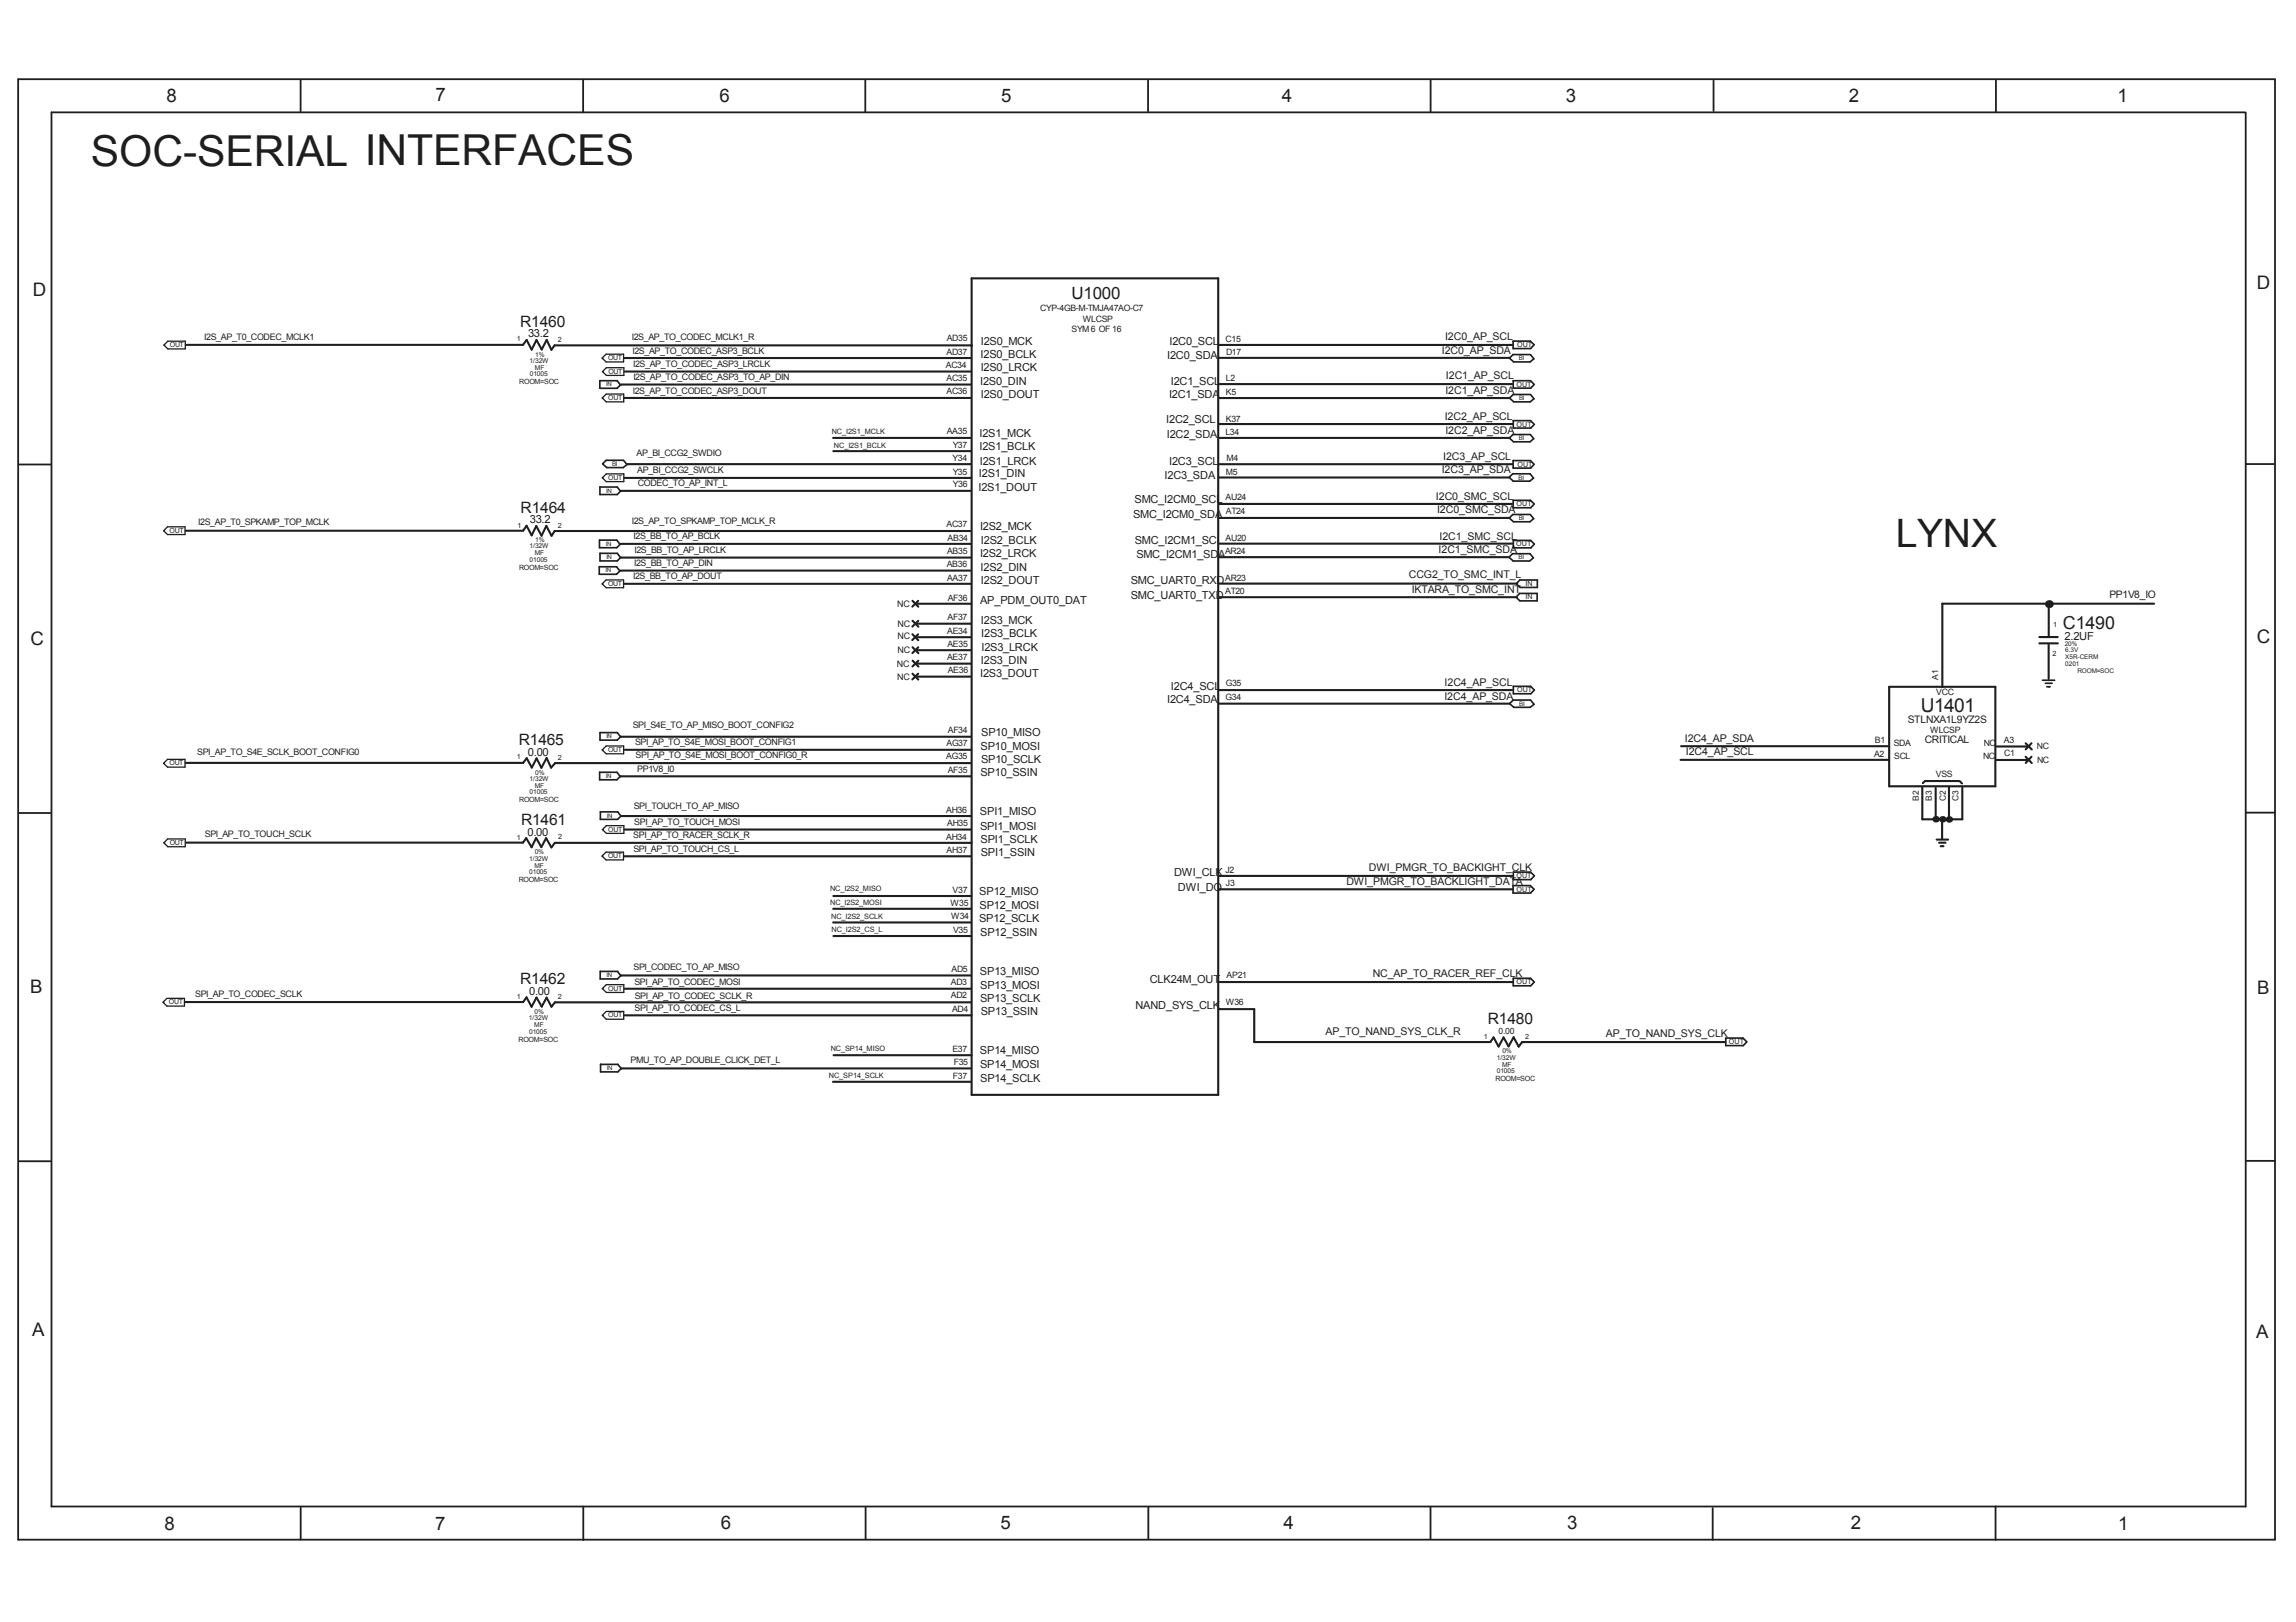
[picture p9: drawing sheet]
<svg xmlns="http://www.w3.org/2000/svg" width="297mm" height="210mm" viewBox="0 0 297 210" stroke-linecap="round" stroke-linejoin="round" font-family="sans-serif">
<defs><g id="words">
<text font-size="5.5" fill="#1e1e1e" x="11.8" y="21.5">SOC-SERIAL INTERFACES</text>
<text font-size="5.1" fill="#1e1e1e" x="245.3" y="70.8">LYNX</text>
<text font-size="2.5" fill="#1e1e1e" x="248.5" y="92.1">U1401</text>
<g font-size="2.4" fill="#1e1e1e">
<text x="21.6" y="13.3">8</text>
<text x="56.3" y="13.1">7</text>
<text x="93.1" y="13.3">6</text>
<text x="129.5" y="13.2">5</text>
<text x="165.8" y="13.3">4</text>
<text x="202.6" y="13.2">3</text>
<text x="239.2" y="13.1">2</text>
<text x="273.9" y="13.2">1</text>
<text x="4.2" y="38.3">D</text>
<text x="292" y="37.4">D</text>
<text x="3.9" y="83.4">C</text>
<text x="292" y="83.3">C</text>
<text x="3.9" y="128.4">B</text>
<text x="292" y="128.6">B</text>
<text x="4.2" y="172.9">A</text>
<text x="291.9" y="173.1">A</text>
<text x="21.3" y="198">8</text>
<text x="56.3" y="197.9">7</text>
<text x="93.3" y="197.9">6</text>
<text x="129.4" y="197.9">5</text>
<text x="166.1" y="197.9">4</text>
<text x="202.7" y="197.9">3</text>
<text x="239.4" y="197.9">2</text>
<text x="274" y="198">1</text>
</g>
<text font-size="2.3" fill="#1e1e1e" x="266.9" y="81.4">C1490</text>
<text font-size="2.2" fill="#1e1e1e" x="138.6" y="38.7">U1000</text>
<g font-size="2" fill="#1e1e1e">
<text x="67.3" y="42.3">R1460</text>
<text x="67.4" y="66.4">R1464</text>
<text x="67.1" y="96.4">R1465</text>
<text x="67.4" y="106.8">R1461</text>
<text x="67.3" y="127.3">R1462</text>
<text x="192.5" y="132.5">R1480</text>
</g>
<g font-size="1.4" fill="#1e1e1e">
<text x="68.3" y="43.6">33.2</text>
<text x="126.9" y="46.4">I2S0_BCLK</text>
<text x="126.9" y="44.6">I2S0_MCK</text>
<text x="151" y="46.4">I2C0_SDA</text>
<text x="151.3" y="44.7">I2C0_SCL</text>
<text x="186.5" y="45.8">I2C0_AP_SDA</text>
<text x="187" y="44">I2C0_AP_SCL</text>
<text x="126.8" y="49.8">I2S0_DIN</text>
<text x="126.9" y="48.1">I2S0_LRCK</text>
<text x="126.9" y="51.5">I2S0_DOUT</text>
<text x="151.2" y="51.6">I2C1_SDA</text>
<text x="151.5" y="49.8">I2C1_SCL</text>
<text x="187" y="51">I2C1_AP_SDA</text>
<text x="187.1" y="49.1">I2C1_AP_SCL</text>
<text x="126.7" y="56.6">I2S1_MCK</text>
<text x="126.7" y="58.3">I2S1_BCLK</text>
<text x="150.9" y="54.8">I2C2_SCL</text>
<text x="151" y="56.6">I2C2_SDA</text>
<text x="186.7" y="59.5">I2C3_AP_SCL</text>
<text x="186.9" y="54.3">I2C2_AP_SCL</text>
<text x="187" y="56.1">I2C2_AP_SDA</text>
<text x="126.6" y="63.6">I2S1_DOUT</text>
<text x="126.6" y="61.8">I2S1_DIN</text>
<text x="126.8" y="60.1">I2S1_LRCK</text>
<text x="146.8" y="65.1">SMC_I2CM0_SCL</text>
<text x="150.7" y="62">I2C3_SDA</text>
<text x="151.2" y="60.1">I2C3_SCL</text>
<text x="185.8" y="64.7">I2C0_SMC_SCL</text>
<text x="186.5" y="61.2">I2C3_AP_SDA</text>
<text x="68.5" y="67.7">33.2</text>
<text x="126.8" y="68.6">I2S2_MCK</text>
<text x="126.9" y="70.5">I2S2_BCLK</text>
<text x="146.6" y="67">SMC_I2CM0_SDA</text>
<text x="146.8" y="70.4">SMC_I2CM1_SCL</text>
<text x="185.9" y="66.4">I2C0_SMC_SDA</text>
<text x="186.1" y="71.6">I2C1_SMC_SDA</text>
<text x="186.2" y="69.9">I2C1_SMC_SCL</text>
<text x="126.8" y="72.1">I2S2_LRCK</text>
<text x="126.9" y="73.9">I2S2_DIN</text>
<text x="126.9" y="75.6">I2S2_DOUT</text>
<text x="146.3" y="75.5">SMC_UART0_RXD</text>
<text x="146.3" y="77.5">SMC_UART0_TXD</text>
<text x="147" y="72.2">SMC_I2CM1_SDA</text>
<text x="182.3" y="74.8">CCG2_TO_SMC_INT_L</text>
<text x="182.6" y="76.7">IKTARA_TO_SMC_INT</text>
<text x="126.8" y="78.2">AP_PDM_OUT0_DAT</text>
<text x="126.9" y="80.7">I2S3_MCK</text>
<text x="126.9" y="82.5">I2S3_BCLK</text>
<text x="267.1" y="82.8">2.2UF</text>
<text x="126.8" y="87.6">I2S3_DOUT</text>
<text x="126.9" y="85.9">I2S3_DIN</text>
<text x="127" y="84.2">I2S3_LRCK</text>
<text x="151.5" y="89.3">I2C4_SCL</text>
<text x="186.9" y="88.8">I2C4_AP_SCL</text>
<text x="126.9" y="95.2">SP10_MISO</text>
<text x="151" y="91">I2C4_SDA</text>
<text x="186.9" y="90.5">I2C4_AP_SDA</text>
<text x="68.3" y="97.8">0.00</text>
<text x="126.8" y="100.5">SP10_SSIN</text>
<text x="126.9" y="97.1">SP10_MOSI</text>
<text x="126.9" y="98.8">SP10_SCLK</text>
<text x="218" y="96">I2C4_AP_SDA</text>
<text x="218.1" y="97.8">I2C4_AP_SCL</text>
<text x="126.8" y="105.5">SPI1_MISO</text>
<text x="126.8" y="107.4">SPI1_MOSI</text>
<text x="68.2" y="108.1">0.00</text>
<text x="126.9" y="109.1">SPI1_SCLK</text>
<text x="126.9" y="110.8">SPI1_SSIN</text>
<text x="151.9" y="113.4">DWI_CLK</text>
<text x="177.1" y="112.7">DWI_PMGR_TO_BACKIGHT_CLK</text>
<text x="126.7" y="119.3">SP12_SCLK</text>
<text x="126.7" y="115.9">SP12_MISO</text>
<text x="126.7" y="117.6">SP12_MOSI</text>
<text x="152.4" y="115.3">DWI_DO</text>
<text x="174.2" y="114.5">DWI_PMGR_TO_BACKLIGHT_DATA</text>
<text x="126.8" y="121.1">SP12_SSIN</text>
<text x="68.5" y="128.8">0.00</text>
<text x="126.8" y="126.2">SP13_MISO</text>
<text x="126.8" y="129.7">SP13_SCLK</text>
<text x="126.8" y="128">SP13_MOSI</text>
<text x="126.9" y="131.4">SP13_SSIN</text>
<text x="146.9" y="130.6">NAND_SYS_CLK</text>
<text x="148.8" y="127.2">CLK24M_OUT</text>
<text x="177.6" y="126.4">NC_AP_TO_RACER_REF_CLK</text>
<text x="126.8" y="136.4">SP14_MISO</text>
<text x="171.5" y="134">AP_TO_NAND_SYS_CLK_R</text>
<text x="207.8" y="134.2">AP_TO_NAND_SYS_CLK</text>
<text x="126.8" y="138.3">SP14_MOSI</text>
<text x="126.8" y="140">SP14_SCLK</text>
</g>
<g font-size="1.3" fill="#1e1e1e">
<text x="272.9" y="77.4">PP1V8_IO</text>
<text x="246.8" y="93.5">STLNXA1L9YZ2S</text>
<text x="249" y="96.2">CRITICAL</text>
</g>
<g font-size="1.2" fill="#1e1e1e">
<text x="26.4" y="44">I2S_AP_T0_CODEC_MCLK1</text>
<text x="81.7" y="44">I2S_AP_TO_CODEC_MCLK1_R</text>
<text x="81.8" y="45.8">I2S_AP_TO_CODEC_ASP3_BCLK</text>
<text x="81.9" y="47.5">I2S_AP_TO_CODEC_ASP3_LRCLK</text>
<text x="81.9" y="51">I2S_AP_TO_CODEC_ASP3_DOUT</text>
<text x="81.9" y="49.2">I2S_AP_TO_CODEC_ASP3_TO_AP_DIN</text>
<text x="82.4" y="59.1">AP_BI_CCG2_SWDIO</text>
<text x="82.4" y="61.2">AP_BI_CCG2_SWCLK</text>
<text x="82.5" y="62.9">CODEC_TO_AP_INT_L</text>
<text x="25.6" y="68">I2S_AP_T0_SPKAMP_TOP_MCLK</text>
<text x="81.7" y="67.9">I2S_AP_TO_SPKAMP_TOP_MCLK_R</text>
<text x="82" y="69.8">I2S_BB_TO_AP_BCLK</text>
<text x="82.1" y="71.5">I2S_BB_TO_AP_LRCLK</text>
<text x="81.9" y="75">I2S_BB_TO_AP_DOUT</text>
<text x="82" y="73.3">I2S_BB_TO_AP_DIN</text>
<text x="116.1" y="78.5">NC</text>
<text x="116.1" y="82.7">NC</text>
<text x="116.1" y="81.1">NC</text>
<text x="116" y="86.3">NC</text>
<text x="116.1" y="88">NC</text>
<text x="116.1" y="84.4">NC</text>
<text x="81.9" y="94.3">SPI_S4E_TO_AP_MISO_BOOT_CONFIG2</text>
<text x="25.5" y="97.7">SPI_AP_TO_S4E_SCLK_BOOT_CONFIG0</text>
<text x="82.2" y="96.5">SPI_AP_TO_S4E_MOSI_BOOT_CONFIG1</text>
<text x="82.2" y="98.1">SPI_AP_TO_S4E_MOSI_BOOT_CONFIG0_R</text>
<text x="82.4" y="100">PP1V8_I0</text>
<text x="82" y="104.8">SPI_TOUCH_TO_AP_MISO</text>
<text x="82" y="106.8">SPI_AP_TO_TOUCH_MOSI</text>
<text x="26.5" y="108.3">SPI_AP_TO_TOUCH_SCLK</text>
<text x="81.9" y="108.5">SPI_AP_TO_RACER_SCLK_R</text>
<text x="81.9" y="110.2">SPI_AP_TO_TOUCH_CS_L</text>
<text x="82" y="125.5">SPI_CODEC_TO_AP_MISO</text>
<text x="25.2" y="129">SPI_AP_TO_CODEC_SCLK</text>
<text x="82.1" y="127.5">SPI_AP_TO_CODEC_MOSI</text>
<text x="82.1" y="130.9">SPI_AP_TO_CODEC_CS_L</text>
<text x="82.1" y="129.2">SPI_AP_TO_CODEC_SCLK_R</text>
<text x="81.6" y="137.6">PMU_TO_AP_DOUBLE_CLICK_DET_L</text>
</g>
<g font-size="1.1" fill="#1e1e1e">
<text x="134.6" y="40.2">CYP-4GB-M-TMJA47AO-C7</text>
<text x="140.1" y="41.7">WLCSP</text>
<text x="122.4" y="47.6">AC34</text>
<text x="122.4" y="46">AD37</text>
<text x="122.5" y="44.2">AD35</text>
<text x="138.6" y="42.9">SYM6 OF 16</text>
<text x="158.6" y="44.2">C15</text>
<text x="158.6" y="45.9">D17</text>
<text x="122.5" y="49.3">AC35</text>
<text x="122.5" y="51.1">AC36</text>
<text x="158.6" y="51.1">K5</text>
<text x="158.6" y="49.3">L2</text>
<text x="122.5" y="56.2">AA35</text>
<text x="123.2" y="59.7">Y34</text>
<text x="123.3" y="58">Y37</text>
<text x="158.5" y="56.2">L34</text>
<text x="158.6" y="54.5">K37</text>
<text x="158.7" y="59.7">M4</text>
<text x="123.3" y="61.4">Y35</text>
<text x="123.3" y="63.1">Y36</text>
<text x="158.6" y="64.8">AU24</text>
<text x="158.6" y="61.5">M5</text>
<text x="122.5" y="68.2">AC37</text>
<text x="122.5" y="71.7">AB35</text>
<text x="122.6" y="70">AB34</text>
<text x="158.5" y="71.6">AR24</text>
<text x="158.6" y="70">AU20</text>
<text x="158.6" y="66.6">AT24</text>
<text x="122.5" y="73.4">AB36</text>
<text x="122.5" y="75.1">AA37</text>
<text x="122.6" y="77.8">AF36</text>
<text x="158.5" y="75.2">AR23</text>
<text x="158.5" y="76.9">AT20</text>
<text x="122.5" y="82">AE34</text>
<text x="122.6" y="83.7">AE35</text>
<text x="122.6" y="80.3">AF37</text>
<text x="122.5" y="85.4">AE37</text>
<text x="122.6" y="87.1">AE36</text>
<text x="158.6" y="88.8">G35</text>
<text x="250.5" y="89.9">VCC</text>
<text x="250.7" y="87.9" transform="rotate(-90 250.7 87.9)">A1</text>
<text x="122.6" y="94.9">AF34</text>
<text x="158.6" y="90.6">G34</text>
<text x="249.7" y="94.9">WLCSP</text>
<text x="122.4" y="98.3">AG35</text>
<text x="122.4" y="96.6">AG37</text>
<text x="122.6" y="100">AF35</text>
<text x="242.5" y="97.9">A2</text>
<text x="242.6" y="96.2">B1</text>
<text x="245" y="96.5">SDA</text>
<text x="245.1" y="98.2">SCL</text>
<text x="250.4" y="100.6">VSS</text>
<text x="256.6" y="98.3">NC</text>
<text x="256.6" y="96.5">NC</text>
<text x="259.3" y="96.2">A3</text>
<text x="259.3" y="97.9">C1</text>
<text x="263.5" y="96.9">NC</text>
<text x="263.5" y="98.8">NC</text>
<text x="122.4" y="105.2">AH36</text>
<text x="122.5" y="106.9">AH35</text>
<text x="248.2" y="103.6" transform="rotate(-90 248.2 103.6)">B2</text>
<text x="249.9" y="103.6" transform="rotate(-90 249.9 103.6)">B3</text>
<text x="251.7" y="103.7" transform="rotate(-90 251.7 103.7)">C2</text>
<text x="253.4" y="103.7" transform="rotate(-90 253.4 103.7)">C3</text>
<text x="122.4" y="108.7">AH34</text>
<text x="122.4" y="110.4">AH37</text>
<text x="158.5" y="112.9">J2</text>
<text x="123" y="117.2">W35</text>
<text x="123.1" y="118.9">W34</text>
<text x="123.2" y="115.5">V37</text>
<text x="158.6" y="114.7">J3</text>
<text x="123.1" y="125.8">AD5</text>
<text x="123.3" y="120.7">V35</text>
<text x="123" y="127.5">AD3</text>
<text x="123" y="129.2">AD2</text>
<text x="123.2" y="131">AD4</text>
<text x="158.6" y="130">W36</text>
<text x="158.7" y="126.6">AP21</text>
<text x="123.2" y="136.1">E37</text>
<text x="123.4" y="137.9">F35</text>
<text x="193.9" y="133.8">0.00</text>
<text x="123.3" y="139.6">F37</text>
</g>
<g font-size="1" fill="#1e1e1e">
<text x="107.6" y="56.2">NC_I2S1_MCLK</text>
<text x="107.9" y="57.9">NC_I2S1_BCLK</text>
<text x="107.4" y="115.3">NC_I2S2_MISO</text>
<text x="107.4" y="117.1">NC_I2S2_MOSI</text>
<text x="107.5" y="118.9">NC_I2S2_SCLK</text>
<text x="107.6" y="120.6">NC_I2S2_CS_L</text>
<text x="107.5" y="136">NC_SP14_MISO</text>
<text x="107.2" y="139.5">NC_SP14_SCLK</text>
</g>
<g font-size=".9" fill="#1e1e1e">
<text x="22" y="44.9">OUT</text>
<text x="66.9" y="44.2">1</text>
<text x="68.5" y="46.9">1/32W</text>
<text x="69.2" y="47.8">MF</text>
<text x="69.2" y="46.1">1%</text>
<text x="72.2" y="44.3">2</text>
<text x="78.7" y="46.6">OUT</text>
<text x="196.3" y="44.9">OUT</text>
<text x="67.2" y="49.7">ROOM=SOC</text>
<text x="68.5" y="48.7">01005</text>
<text x="78.7" y="51.8">OUT</text>
<text x="78.7" y="48.4">OUT</text>
<text x="196.2" y="50.1">OUT</text>
<text x="196.2" y="55.2">OUT</text>
<text x="78.7" y="62.1">OUT</text>
<text x="196.2" y="65.5">OUT</text>
<text x="196.3" y="60.4">OUT</text>
<text x="21.9" y="69">OUT</text>
<text x="66.9" y="68.3">1</text>
<text x="68.5" y="71">1/32W</text>
<text x="69.2" y="71.9">MF</text>
<text x="69.2" y="70.1">1%</text>
<text x="72.2" y="68.3">2</text>
<text x="196.2" y="70.7">OUT</text>
<text x="67.2" y="73.7">ROOM=SOC</text>
<text x="68.5" y="72.7">01005</text>
<text x="78.7" y="75.8">OUT</text>
<text x="197.4" y="75.8">IN</text>
<text x="197.4" y="77.6">IN</text>
<text x="265.6" y="81.1">1</text>
<text x="196.3" y="89.6">OUT</text>
<text x="265.5" y="84.9">2</text>
<text x="21.9" y="99.1">OUT</text>
<text x="66.9" y="98.3">1</text>
<text x="68.5" y="101.1">1/32W</text>
<text x="69.2" y="102">MF</text>
<text x="69.2" y="100.2">0%</text>
<text x="72.2" y="98.3">2</text>
<text x="78.7" y="97.3">OUT</text>
<text x="67.2" y="103.8">ROOM=SOC</text>
<text x="68.5" y="102.8">01005</text>
<text x="78.7" y="107.6">OUT</text>
<text x="22" y="109.3">OUT</text>
<text x="66.9" y="108.7">1</text>
<text x="68.5" y="111.4">1/32W</text>
<text x="68.5" y="113.1">01005</text>
<text x="69.1" y="112.3">MF</text>
<text x="69.2" y="110.6">0%</text>
<text x="72.2" y="108.6">2</text>
<text x="78.7" y="111.1">OUT</text>
<text x="196.2" y="113.7">OUT</text>
<text x="67.1" y="114.2">ROOM=SOC</text>
<text x="196.2" y="115.4">OUT</text>
<text x="21.9" y="130">OUT</text>
<text x="66.8" y="129.2">1</text>
<text x="69.2" y="131.2">0%</text>
<text x="72.2" y="129.3">2</text>
<text x="78.7" y="131.7">OUT</text>
<text x="78.7" y="128.2">OUT</text>
<text x="196.2" y="127.4">OUT</text>
<text x="67.1" y="134.8">ROOM=SOC</text>
<text x="68.4" y="132">1/32W</text>
<text x="68.5" y="133.8">01005</text>
<text x="69.1" y="132.9">MF</text>
<text x="192" y="134.5">1</text>
<text x="193.6" y="137.1">1/32W</text>
<text x="194.4" y="136.3">0%</text>
<text x="197.3" y="134.4">2</text>
<text x="223.7" y="135.1">OUT</text>
<text x="193.5" y="139.9">ROOM=SOC</text>
<text x="193.6" y="138.9">01005</text>
<text x="194.3" y="138">MF</text>
</g>
<g font-size=".8" fill="#1e1e1e">
<text x="196.5" y="46.6">BI</text>
<text x="78.4" y="50">IN</text>
<text x="196.5" y="51.8">BI</text>
<text x="196.5" y="57">BI</text>
<text x="78.4" y="63.8">IN</text>
<text x="79.2" y="60.3">BI</text>
<text x="196.5" y="62.1">BI</text>
<text x="78.4" y="70.6">IN</text>
<text x="196.5" y="67.3">BI</text>
<text x="78.4" y="74.1">IN</text>
<text x="78.4" y="72.4">IN</text>
<text x="196.4" y="72.4">BI</text>
<text x="267.1" y="83.6">20%</text>
<text x="267.2" y="86.2">0201</text>
<text x="267.2" y="84.4">6.3V</text>
<text x="267.2" y="85.3">X5R-CERM</text>
<text x="268.8" y="87.1">ROOM=SOC</text>
<text x="78.4" y="95.5">IN</text>
<text x="196.5" y="91.3">BI</text>
<text x="78.4" y="100.7">IN</text>
<text x="78.5" y="105.8">IN</text>
<text x="78.5" y="126.4">IN</text>
<text x="78.5" y="138.5">IN</text>
</g>
</g></defs>
<g fill="none" stroke="#1e1e1e" stroke-width=".22">
<path d="M77.6 49.3h2.2l.5 .5-.5 .4h-2.2zM80.7 59.6h-2.3l-.4 .4M80.7 59.6l.4 .5-.5 .4h-2.1l-.5-.5M195.3 46.4l.5 .4h2.2l.4-.4M195.3 46.3l.4-.4h2.3l.4 .5M198 56.2h-2.3l-.4 .5M198 56.2l.4 .6-.5 .4h-2.1l-.5-.5M198 51.1h-2.2l-.5 .4M198 51.1l.5 .5-.5 .4h-2.2l-.5-.5M198.4 44.6l-.4-.5h-2.2v1h2.2l.4-.5M198.4 49.7l-.4-.4h-2.2v.9h2.2l.5-.4M198.4 54.9l-.4-.5h-2.2v1h2.2l.5-.4"/>
<path d="M77.5 73.3v1h2.3l.4-.4M77.5 73.3h2.3M77.6 69.9h2.2l.4 .5-.4 .5h-2.2zM77.6 63v1h2.2l.5-.4M77.6 63h2.3l.4 .6M79.8 73.3l.4 .6M80.3 72.1l-.4-.5h-2.3v1h2.3l.4-.4M195.3 67l.4-.4h2.3l.4 .5-.5 .4h-2.1l-.5-.5M196.2 77.2l.4-.4h2.3v1h-2.3l-.4-.5M196.2 75.5l.4-.4h2.3v.9h-2.2l-.5-.4M197.9 71.7h-2.2l-.5 .4M197.9 71.7l.5 .5-.5 .4h-2.1l-.6-.5"/>
<path d="M197.9 61.3h-2.2l-.4 .5M198 61.3l.4 .6-.5 .4h-2.1l-.6-.5M198.4 60l-.4-.4h-2.2v1h2.2M198.4 65.2l-.4-.5h-2.2v1h2.2l.5-.4M198.5 70.4l-.5-.5h-2.2v1h2.3M198.5 60.1l-.5 .5M198.5 70.4l-.5 .5M77.6 94.8h2.3l.4 .6-.4 .4h-2.3zM198 90.6h-2.2l-.5 .5 .5 .4h2.2l.5-.4-.5-.5M198.5 89.2l-.5-.4h-2.2v1h2.3M198.5 89.3l-.5 .5M264.2 88h1.6"/>
<path d="M264.6 88.4h.9M264.8 88.9h.4M77.7 105.1h2.2l.4 .5-.4 .4h-2.2zM80.2 100.5l-.4-.6h-2.2v1h2.2l.4-.4M198.4 115l-.4-.4h-2.3v1h2.3l.4-.5M198.5 113.3l-.5-.4h-2.2v.9h2.3M198.5 113.4l-.5 .4M77.7 137.7v1h2.2l.5-.4M77.7 137.7h2.2M79.9 137.7l.5 .6M80.3 126.2l-.4-.5h-2.2v1h2.2l.4-.4M198.4 127l-.4-.4h-2.2v1h2.2l.5-.5"/>
<path d="M225.9 134.8l-.4-.5h-2.2v1h2.2l.5-.4"/>
</g>
<g fill="none" stroke="#1e1e1e" stroke-width=".17">
<path d="M21.2 44.7l.5-.5h2.3v1h-2.3zM77.9 46.3l.5-.5h2.3v1h-2.3zM77.9 51.5l.5-.5h2.3v1h-2.3zM77.9 48.1l.5-.5h2.3v1h-2.2zM21.7 69.2h2.2v-1h-2.2l-.5 .5 .5 .5M77.9 75.6l.5-.6h2.3v1.1h-2.3zM77.9 61.8l.5-.5h2.3v1h-2.3zM21.2 98.8l.5-.5h2.2v1h-2.2zM77.9 97.1l.5-.6h2.3v1h-2.3zM21.2 109.1l.5-.5h2.3v1h-2.3zM77.9 110.8l.5-.5h2.3v1h-2.3zM80.7 106.8v1h-2.2l-.6-.4 .5-.6h2.3"/>
<path d="M21.1 129.7l.5-.5h2.3v1h-2.3zM77.9 127.9l.5-.5h2.3v1h-2.3zM77.9 131.4l.5-.5h2.3v1h-2.3z"/>
</g>
<g fill="none" stroke="#1e1e1e" stroke-width=".27">
<path d="M125.7 36h31.9v105.7h-31.9zM24.1 44.6h43.6l.4-.6 .7 1.2 .6-1.2 .7 1.2 .6-1.2 .6 1.3 .4-.6h54M80.3 49.8h45.3M80.8 51.5h44.8M80.8 46.3h44.8M80.8 48.1h44.8M107.8 56.7h17.8M107.8 58.4h17.8M157.7 56.7h37.6M157.7 54.9h38M157.7 44.6h37.9M157.7 46.3h37.6"/>
<path d="M157.7 49.7h37.9M157.7 51.5h37.6M24 68.7h43.7l.4-.7 .7 1.3 .6-1.2 .7 1.2 .6-1.2 .7 1.2 .4-.6h53.7M80.3 73.8h45.2M80.3 70.4h45.3M80.3 63.5h45.3M80.3 72.2h45.3M80.8 61.8h44.9M80.8 75.6h44.8M81.1 60.1h44.5M118 77.7l.8 .8M118.7 78.1h6.9"/>
<path d="M118.8 77.8l-.8 .7M157.6 67h37.6M157.7 61.8h37.5M157.7 60.1h38M157.7 65.2h37.9M157.7 77.3h38.4M157.7 75.5h38.5M157.8 72.1h37.4M157.8 70.4h37.9M265 78.6v3.7M278.7 78.1h-27.4v10.8M24 98.7h43.7l.4-.6 .7 1.2 .6-1.2 .6 1.3 .7-1.3 .6 1.2 .5-.5h53.8"/>
<path d="M80.3 95.3h45.3M80.8 97h44.9M118 82.1l.8 .8M118 87.2l.8 .7M118.1 80.3l.7 .8M118.1 83.8l.7 .7M118.1 85.5l.7 .8M118.7 82.5h6.9M118.7 87.6h6.9M118.7 85.9h6.9M118.7 84.1h6.9M118.7 80.7h6.9"/>
<path d="M118.8 82.1l-.8 .7M118.8 87.2l-.8 .7M118.8 80.3l-.8 .8M118.8 83.8l-.8 .7M118.8 85.5l-.8 .7M157.6 91.1h37.7M157.7 89.3h37.9M217.4 98.3h27M217.5 96.6h26.8M244.4 88.9h13.7v12.9h-13.7zM258.3 98.4h3.9M258.3 96.6h3.9"/>
<path d="M262.1 97.9l.8 .8M262.1 96.2l.8 .8M262.8 96.2l-.7 .8M262.8 97.9l-.7 .8M263.8 83.3h2.4M263.8 82.4h2.4M265 83.4v4.5M69.4 108.4l-.6 1.2-.7-1.1-.4 .5h-43.6M69.4 108.4l.6 1.2 .7-1.1 .6 1.2 .5-.6h53.9M80.2 100.5h45.4M80.3 105.6h45.3M80.7 110.8h44.9"/>
<path d="M80.8 107.4h44.8M107.8 119.4h17.8M107.8 117.6h17.8M107.8 116h17.9M157.7 113.4h38M157.7 115.1h38M248.7 101.9v4.1h5.2v-4.1M249.1 101.1l-.3 .2M249.1 101.1h4.4M250.4 102v3.6M250.5 108.7h1.5M250.9 109.1h.8"/>
<path d="M251.1 109.5h.3M251.3 106.2v2.3M252.1 101.9v3.8M253.5 101.1l.3 .3M23.9 129.7h43.8l.4-.6 .7 1.2 .6-1.2 .7 1.2 .6-1.2 .6 1.2 .5-.6h53.8M80.3 126.2h45.3M80.4 138.3h45.2M80.8 131.4h44.9M80.8 128h44.8M107.8 140h17.8M107.8 121.1h17.9M107.8 136.6h17.9"/>
<path d="M157.7 127.1h38M157.8 130.6h4.5v4.3h30.5l.4-.6 .7 1.1 .6-1.1 .7 1.1 .6-1.2 .7 1.2 .4-.5h26.3"/>
</g>
<g fill="none" stroke="#1e1e1e" stroke-width=".23">
<path d="M2.3 10.2l292 .1v188.9h-292zM38.9 10.4v4M75.4 10.3v4.2M111.9 10.3v4.2M148.5 10.3v4.1M185.1 10.3v4.2M221.7 10.4v4M258.2 10.3v4.2M290.4 14.5h-283.7v180.5h283.8v-180.5M2.4 60.1h4.2M290.5 60.1h3.7M2.4 105.2h4.1"/>
<path d="M290.5 105.2h3.8M2.5 150.3h4M290.6 150.2h3.7M38.9 195.1v4.1M75.5 195v4.3M112 195v4.2M148.6 195.1v4.1M185.1 195v4.1M221.6 195.2v4.1M258.2 194.9v4.4"/>
</g>
<g fill="none" stroke="#1e1e1e" stroke-width=".13">
<path d="M21.2 44.7h.1M77.9 46.3h.1M77.9 51.5h.1M78 48.1h.1M21.2 68.7h.1M77.9 75.6h.1M78 61.8h.1M21.2 98.8h.1M77.9 97.1h.1M21.2 109.1h.1M77.9 110.8h.1M78 107.4h.1"/>
<path d="M21.1 129.7h.1M77.9 131.4h.1M78 127.9h.1M2.4 199.2h.1"/>
</g>
<path d="M80.3 49.8h.1M80.2 73.9h.1M80.2 70.4h.1M80.3 63.5h.1M80.3 72.1h.1M80.3 95.3h.1M80.2 100.5h.1M80.3 105.6h.1M80.3 126.2h.1M80.3 138.3h.1" fill="none" stroke="#1e1e1e" stroke-width=".21"/>
<g fill="none" stroke="#1e1e1e" stroke-width=".14">
<path d="M195.3 56.7h.1M195.3 46.3h.1M195.3 51.5h.1M198.4 44.6h.1M198.4 49.7h.1M198.4 54.9h.1M78 60h.1M195.2 72.1h.1M195.2 61.8h.1M195.2 67h.1M196.2 77.3h.1M196.2 75.5h.1"/>
<path d="M198.4 60.1h.1M198.4 65.2h.1M198.4 70.4h.1M195.3 91.1h.1M198.4 89.3h.1M198.4 115.1h.1M198.4 113.3h.1M198.4 127.1h.1M225.9 134.8h.1"/>
</g>
<path d="M265 88.9h.1" fill="none" stroke="#1e1e1e" stroke-width=".19"/>
<g fill="#1e1e1e">
<circle cx="252.1" cy="106" r=".42"/>
<circle cx="251.3" cy="106" r=".42"/>
<circle cx="250.4" cy="106" r=".42"/>
<circle cx="265.1" cy="78.2" r=".51"/>
</g>
<use href="#words"/>
</svg>
